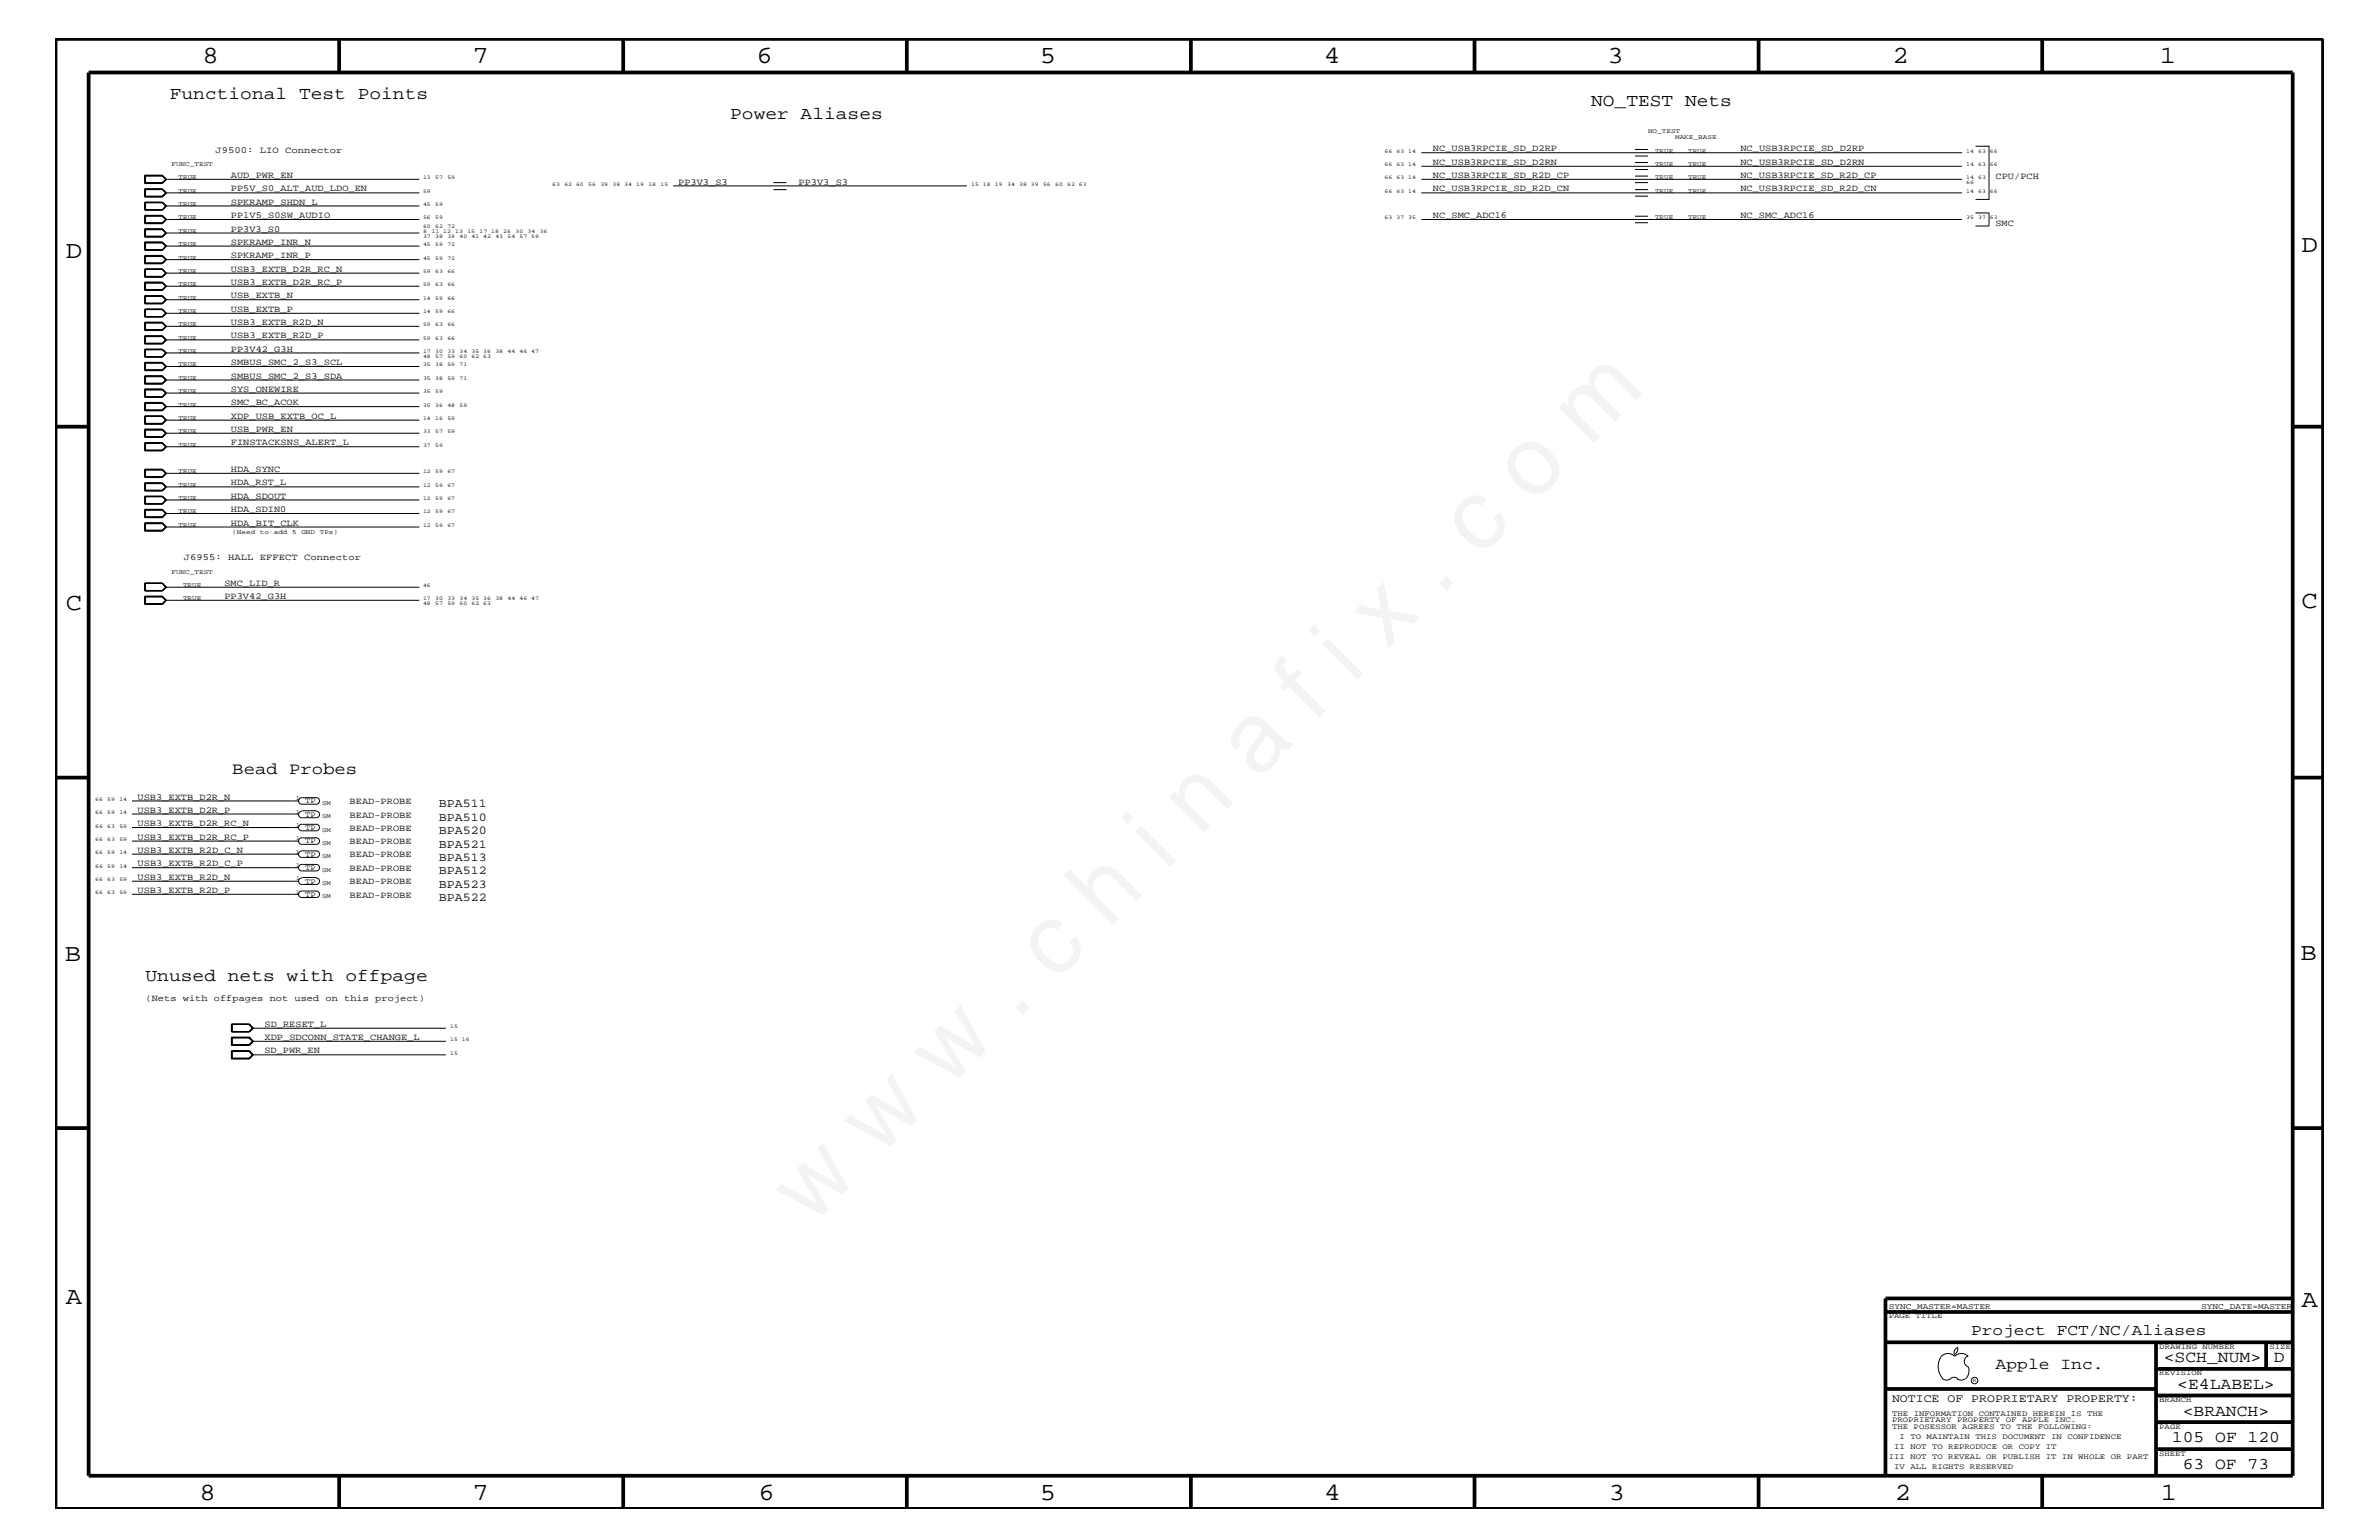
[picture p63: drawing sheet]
<svg xmlns="http://www.w3.org/2000/svg" width="432mm" height="279mm" viewBox="0 0 432 279" stroke-linecap="round" stroke-linejoin="round" font-family="sans-serif">
<defs><g id="words">
<g font-size="4.5">
<text x="36.7" y="11.5">8</text>
<text x="85.8" y="11.5">7</text>
<text x="137.3" y="11.5">6</text>
<text x="188.7" y="11.5">5</text>
<text x="240.3" y="11.5">4</text>
<text x="291.8" y="11.5">3</text>
<text x="343.5" y="11.5">2</text>
<text x="392" y="11.5">1</text>
<text x="11.9" y="46.8">D</text>
<text x="417.7" y="45.7">D</text>
<text x="11.9" y="110.6">C</text>
<text x="417.7" y="110.3">C</text>
<text x="11.8" y="174.3">B</text>
<text x="417.6" y="174.2">B</text>
<text x="11.9" y="236.7">A</text>
<text x="417.7" y="237.1">A</text>
<text x="36.2" y="272.1">8</text>
<text x="85.8" y="272.1">7</text>
<text x="137.7" y="272.1">6</text>
<text x="188.7" y="272.1">5</text>
<text x="240.4" y="272.1">4</text>
<text x="292" y="272.1">3</text>
<text x="343.9" y="272.1">2</text>
<text x="392.2" y="272.1">1</text>
</g>
<g font-size="3.2">
<text x="30.8" y="18">Functional Test Points</text>
<text x="132.5" y="21.6">Power Aliases</text>
<text x="288.8" y="19.2">NO_TEST Nets</text>
<text x="26.4" y="178">Unused nets with offpage</text>
</g>
<g font-size="3">
<text x="42.2" y="140.4">Bead Probes</text>
<text x="362.2" y="248.4">Apple Inc.</text>
<text x="392.7" y="247.1">&lt;SCH_NUM&gt;</text>
<text x="395.2" y="252">&lt;E4LABEL&gt;</text>
<text x="412.7" y="247.1">D</text>
<text x="396.2" y="256.8">&lt;BRANCH&gt;</text>
<text x="394.2" y="261.6">105 OF 120</text>
<text x="396.2" y="266.6">63 OF 73</text>
</g>
<text font-size="2.9" x="357.8" y="242.3">Project FCT/NC/Aliases</text>
<g font-size="2.2">
<text x="79.6" y="149">BPA510</text>
<text x="79.6" y="146.5">BPA511</text>
<text x="79.6" y="153.8">BPA521</text>
<text x="79.6" y="151.3">BPA520</text>
<text x="79.6" y="161.1">BPA523</text>
<text x="79.6" y="158.6">BPA512</text>
<text x="79.6" y="156.2">BPA513</text>
<text x="79.6" y="163.5">BPA522</text>
</g>
<text font-size="2.1" x="343.4" y="254.4">NOTICE OF PROPRIETARY PROPERTY:</text>
<g font-size="1.7">
<text x="39.1" y="27.7">J9500: LIO Connector</text>
<text x="260.1" y="27.5">NC_USB3RPCIE_SD_D2RP</text>
<text x="260.1" y="29.9">NC_USB3RPCIE_SD_D2RN</text>
<text x="315.9" y="27.5">NC_USB3RPCIE_SD_D2RP</text>
<text x="315.9" y="29.9">NC_USB3RPCIE_SD_D2RN</text>
<text x="41.9" y="34.7">PP5V_S0_ALT_AUD_LDO_EN</text>
<text x="41.9" y="32.3">AUD_PWR_EN</text>
<text x="123.1" y="33.6">PP3V3_S3</text>
<text x="144.9" y="33.6">PP3V3_S3</text>
<text x="260.1" y="34.7">NC_USB3RPCIE_SD_R2D_CN</text>
<text x="260.1" y="32.3">NC_USB3RPCIE_SD_R2D_CP</text>
<text x="315.9" y="34.7">NC_USB3RPCIE_SD_R2D_CN</text>
<text x="315.9" y="32.3">NC_USB3RPCIE_SD_R2D_CP</text>
<text x="362.2" y="32.5">CPU/PCH</text>
<text x="41.9" y="39.6">PP1V5_S0SW_AUDIO</text>
<text x="41.9" y="37.2">SPKRAMP_SHDN_L</text>
<text x="260.1" y="39.6">NC_SMC_ADC16</text>
<text x="315.9" y="39.6">NC_SMC_ADC16</text>
<text x="362.2" y="41">SMC</text>
<text x="41.9" y="46.8">SPKRAMP_INR_P</text>
<text x="41.9" y="44.4">SPKRAMP_INR_N</text>
<text x="41.9" y="42">PP3V3_S0</text>
<text x="41.9" y="51.7">USB3_EXTB_D2R_RC_P</text>
<text x="41.9" y="49.3">USB3_EXTB_D2R_RC_N</text>
<text x="41.9" y="59">USB3_EXTB_R2D_N</text>
<text x="41.9" y="56.6">USB_EXTB_P</text>
<text x="41.9" y="54.1">USB_EXTB_N</text>
<text x="41.9" y="63.9">PP3V42_G3H</text>
<text x="41.9" y="61.4">USB3_EXTB_R2D_P</text>
<text x="41.9" y="71.1">SYS_ONEWIRE</text>
<text x="41.9" y="68.7">SMBUS_SMC_2_S3_SDA</text>
<text x="41.9" y="66.2">SMBUS_SMC_2_S3_SCL</text>
<text x="41.9" y="73.5">SMC_BC_ACOK</text>
<text x="41.9" y="76">XDP_USB_EXTB_OC_L</text>
<text x="41.9" y="80.8">FINSTACKSNS_ALERT_L</text>
<text x="41.9" y="78.3">USB_PWR_EN</text>
<text x="41.9" y="88.1">HDA_RST_L</text>
<text x="41.9" y="85.6">HDA_SYNC</text>
<text x="41.9" y="92.9">HDA_SDIN0</text>
<text x="41.9" y="90.5">HDA_SDOUT</text>
<text x="41.9" y="95.4">HDA_BIT_CLK</text>
<text x="33.4" y="101.6">J6955: HALL EFFECT Connector</text>
<text x="40.7" y="106.3">SMC_LID_R</text>
<text x="40.7" y="108.7">PP3V42_G3H</text>
<text x="25" y="145.1">USB3_EXTB_D2R_N</text>
<text x="25" y="147.5">USB3_EXTB_D2R_P</text>
<text x="25" y="149.9">USB3_EXTB_D2R_RC_N</text>
<text x="63.5" y="148.4">BEAD-PROBE</text>
<text x="63.5" y="145.9">BEAD-PROBE</text>
<text x="25" y="152.3">USB3_EXTB_D2R_RC_P</text>
<text x="25" y="154.7">USB3_EXTB_R2D_C_N</text>
<text x="63.5" y="153.2">BEAD-PROBE</text>
<text x="63.5" y="155.6">BEAD-PROBE</text>
<text x="63.5" y="150.7">BEAD-PROBE</text>
<text x="25" y="159.6">USB3_EXTB_R2D_N</text>
<text x="25" y="157.2">USB3_EXTB_R2D_C_P</text>
<text x="25" y="162">USB3_EXTB_R2D_P</text>
<text x="63.5" y="160.5">BEAD-PROBE</text>
<text x="63.5" y="158">BEAD-PROBE</text>
<text x="63.5" y="162.8">BEAD-PROBE</text>
<text x="26.4" y="181.6">(Nets with offpages not used on this project)</text>
<text x="48" y="188.7">XDP_SDCONN_STATE_CHANGE_L</text>
<text x="48" y="186.3">SD_RESET_L</text>
<text x="48" y="191.1">SD_PWR_EN</text>
</g>
<g font-size="1.5">
<text x="342.8" y="237.4">SYNC_MASTER=MASTER</text>
<text x="399.5" y="237.4">SYNC_DATE=MASTER</text>
</g>
<g font-size="1.4">
<text x="55.4" y="148.2">TP</text>
<text x="55.4" y="145.7">TP</text>
<text x="55.4" y="153">TP</text>
<text x="55.4" y="155.5">TP</text>
<text x="55.4" y="150.7">TP</text>
<text x="55.4" y="160.3">TP</text>
<text x="55.4" y="157.9">TP</text>
<text x="55.4" y="162.8">TP</text>
<text x="342.8" y="239.2">PAGE TITLE</text>
<text x="391.9" y="244.7">DRAWING NUMBER</text>
<text x="411.9" y="244.7">SIZE</text>
<text x="391.9" y="249.5">REVISION</text>
<text x="343.4" y="256.8">THE INFORMATION CONTAINED HEREIN IS THE</text>
<text x="391.9" y="254.4">BRANCH</text>
<text x="343.4" y="258">PROPRIETARY PROPERTY OF APPLE INC.</text>
<text x="343.4" y="259.3">THE POSESSOR AGREES TO THE FOLLOWING:</text>
<text x="343.8" y="262.9">II NOT TO REPRODUCE OR COPY IT</text>
<text x="344.8" y="261.1">I TO MAINTAIN THIS DOCUMENT IN CONFIDENCE</text>
<text x="391.9" y="259.3">PAGE</text>
<text x="342.8" y="264.7">III NOT TO REVEAL OR PUBLISH IT IN WHOLE OR PART</text>
<text x="343.8" y="266.6">IV ALL RIGHTS RESERVED</text>
<text x="391.9" y="264.1">SHEET</text>
</g>
<g font-size="1.2">
<text x="299.1" y="24.1">NO_TEST</text>
<text x="300.4" y="27.7">TRUE</text>
<text x="304" y="25.3">MAKE_BASE</text>
<text x="306.4" y="27.7">TRUE</text>
<text x="31.1" y="30.2">FUNC_TEST</text>
<text x="32.4" y="35">TRUE</text>
<text x="32.4" y="32.5">TRUE</text>
<text x="300.4" y="30.2">TRUE</text>
<text x="300.4" y="32.5">TRUE</text>
<text x="300.4" y="35">TRUE</text>
<text x="306.4" y="30.2">TRUE</text>
<text x="306.4" y="32.5">TRUE</text>
<text x="306.4" y="35">TRUE</text>
<text x="32.4" y="39.8">TRUE</text>
<text x="32.4" y="37.4">TRUE</text>
<text x="300.4" y="39.8">TRUE</text>
<text x="306.4" y="39.8">TRUE</text>
<text x="32.4" y="47.1">TRUE</text>
<text x="32.4" y="44.6">TRUE</text>
<text x="32.4" y="42.3">TRUE</text>
<text x="32.4" y="51.9">TRUE</text>
<text x="32.4" y="49.6">TRUE</text>
<text x="32.4" y="59.2">TRUE</text>
<text x="32.4" y="56.8">TRUE</text>
<text x="32.4" y="54.4">TRUE</text>
<text x="32.4" y="64">TRUE</text>
<text x="32.4" y="61.7">TRUE</text>
<text x="32.4" y="71.3">TRUE</text>
<text x="32.4" y="68.9">TRUE</text>
<text x="32.4" y="66.5">TRUE</text>
<text x="32.4" y="73.8">TRUE</text>
<text x="32.4" y="76.2">TRUE</text>
<text x="32.4" y="81.1">TRUE</text>
<text x="32.4" y="78.6">TRUE</text>
<text x="32.4" y="88.3">TRUE</text>
<text x="32.4" y="85.9">TRUE</text>
<text x="32.4" y="93.2">TRUE</text>
<text x="32.4" y="90.7">TRUE</text>
<text x="32.4" y="95.6">TRUE</text>
<text x="42.2" y="96.8">(Need</text>
<text x="47.2" y="96.8">to</text>
<text x="49.7" y="96.8">add</text>
<text x="53" y="96.8">5</text>
<text x="54.7" y="96.8">GND</text>
<text x="58" y="96.8">TPs)</text>
<text x="31.1" y="104.1">FUNC_TEST</text>
<text x="33.2" y="106.5">TRUE</text>
<text x="33.2" y="108.9">TRUE</text>
<text x="53.7" y="145.1">1</text>
<text x="58.5" y="148.4">SM</text>
<text x="58.5" y="146">SM</text>
<text x="53.7" y="154.9">1</text>
<text x="58.5" y="153.3">SM</text>
<text x="58.5" y="155.7">SM</text>
<text x="58.5" y="150.9">SM</text>
<text x="58.5" y="160.6">SM</text>
<text x="58.5" y="158.2">SM</text>
<text x="58.5" y="163">SM</text>
</g>
<g font-size="1.1">
<text x="53.8" y="147.6">1</text>
<text x="53.8" y="152.4">1</text>
<text x="53.8" y="150.1">1</text>
<text x="53.8" y="159.7">1</text>
<text x="53.8" y="157.3">1</text>
<text x="53.8" y="162.2">1</text>
</g>
<g font-size="1">
<text x="251.3" y="27.7">66</text>
<text x="253.5" y="27.7">63 14</text>
<text x="356.9" y="27.7">14</text>
<text x="359.1" y="27.7">63 66</text>
<text x="76.8" y="35">59</text>
<text x="76.8" y="32.5">13</text>
<text x="79" y="32.5">57</text>
<text x="81.2" y="32.5">59</text>
<text x="100.2" y="33.7">63</text>
<text x="102.4" y="33.7">62 60</text>
<text x="106.8" y="33.7">56</text>
<text x="109" y="33.7">39</text>
<text x="111.2" y="33.7">38 34</text>
<text x="115.5" y="33.7">19</text>
<text x="117.7" y="33.7">18</text>
<text x="119.9" y="33.7">15</text>
<text x="176.3" y="33.7">15 18</text>
<text x="180.6" y="33.7">19</text>
<text x="182.8" y="33.7">34</text>
<text x="185" y="33.7">38 39</text>
<text x="189.3" y="33.7">56</text>
<text x="191.5" y="33.7">60</text>
<text x="193.7" y="33.7">62 63</text>
<text x="251.3" y="35">66</text>
<text x="251.3" y="32.5">66</text>
<text x="251.3" y="30.2">66</text>
<text x="253.5" y="32.5">63 14</text>
<text x="253.5" y="35">63 14</text>
<text x="253.5" y="30.2">63 14</text>
<text x="356.9" y="35">14</text>
<text x="356.9" y="30.2">14</text>
<text x="356.9" y="32.5">14</text>
<text x="356.9" y="33.4">66</text>
<text x="359.1" y="35">63 66</text>
<text x="359.1" y="30.2">63 66</text>
<text x="359.1" y="32.5">63</text>
<text x="76.8" y="41.3">60</text>
<text x="76.8" y="39.8">56</text>
<text x="76.8" y="37.4">45</text>
<text x="79" y="41.3">62</text>
<text x="79" y="39.8">59</text>
<text x="79" y="37.4">59</text>
<text x="81.2" y="41.3">72</text>
<text x="251.3" y="39.8">63</text>
<text x="253.5" y="39.8">37 35</text>
<text x="356.9" y="39.8">35</text>
<text x="359.1" y="39.8">37 63</text>
<text x="76.8" y="42.3">8</text>
<text x="76.8" y="43.1">37</text>
<text x="76.8" y="47.1">45</text>
<text x="76.8" y="44.6">45</text>
<text x="78.3" y="42.3">11 12</text>
<text x="79" y="43.1">38</text>
<text x="79" y="47.1">59</text>
<text x="79" y="44.6">59</text>
<text x="81.2" y="43.1">39</text>
<text x="81.2" y="47.1">72</text>
<text x="81.2" y="44.6">72</text>
<text x="82.6" y="42.3">13</text>
<text x="83.4" y="43.1">40</text>
<text x="84.8" y="42.3">15</text>
<text x="85.6" y="43.1">41 42</text>
<text x="87" y="42.3">17 18</text>
<text x="89.9" y="43.1">43</text>
<text x="91.4" y="42.3">26</text>
<text x="92.1" y="43.1">54</text>
<text x="93.6" y="42.3">30</text>
<text x="94.3" y="43.1">57 59</text>
<text x="95.8" y="42.3">34</text>
<text x="98" y="42.3">36</text>
<text x="76.8" y="51.9">59</text>
<text x="76.8" y="49.6">59</text>
<text x="79" y="51.9">63</text>
<text x="79" y="49.6">63</text>
<text x="81.2" y="51.9">66</text>
<text x="81.2" y="49.6">66</text>
<text x="76.8" y="59.2">59</text>
<text x="76.8" y="56.8">14</text>
<text x="76.8" y="54.4">14</text>
<text x="79" y="59.2">63</text>
<text x="79" y="56.8">59</text>
<text x="79" y="54.4">59</text>
<text x="81.2" y="59.2">66</text>
<text x="81.2" y="56.8">66</text>
<text x="81.2" y="54.4">66</text>
<text x="76.8" y="64">17</text>
<text x="76.8" y="65">48</text>
<text x="76.8" y="61.7">59</text>
<text x="79" y="64">30</text>
<text x="79" y="65">57</text>
<text x="79" y="61.7">63</text>
<text x="81.2" y="64">33</text>
<text x="81.2" y="65">59</text>
<text x="81.2" y="61.7">66</text>
<text x="83.4" y="64">34</text>
<text x="83.4" y="65">60</text>
<text x="85.6" y="64">35 36</text>
<text x="85.6" y="65">62 63</text>
<text x="89.9" y="64">38</text>
<text x="92.1" y="64">44</text>
<text x="94.3" y="64">46 47</text>
<text x="76.8" y="71.3">35</text>
<text x="76.8" y="68.9">35</text>
<text x="76.8" y="66.5">35</text>
<text x="79" y="71.3">59</text>
<text x="79" y="68.9">38</text>
<text x="79" y="66.5">38</text>
<text x="81.2" y="68.9">59</text>
<text x="81.2" y="66.5">59</text>
<text x="83.4" y="68.9">71</text>
<text x="83.4" y="66.5">71</text>
<text x="76.8" y="76.2">14</text>
<text x="76.8" y="73.8">35</text>
<text x="79" y="76.2">16</text>
<text x="79" y="73.8">36</text>
<text x="81.2" y="76.2">59</text>
<text x="81.2" y="73.8">48</text>
<text x="83.4" y="73.8">59</text>
<text x="76.8" y="81.1">37</text>
<text x="76.8" y="78.6">33</text>
<text x="79" y="81.1">59</text>
<text x="79" y="78.6">57</text>
<text x="81.2" y="78.6">59</text>
<text x="76.8" y="88.3">12</text>
<text x="76.8" y="85.9">12</text>
<text x="79" y="88.3">59</text>
<text x="79" y="85.9">59</text>
<text x="81.2" y="88.3">67</text>
<text x="81.2" y="85.9">67</text>
<text x="76.8" y="93.2">12</text>
<text x="76.8" y="90.7">12</text>
<text x="76.8" y="95.6">12</text>
<text x="79" y="93.2">59</text>
<text x="79" y="90.7">59</text>
<text x="79" y="95.6">59</text>
<text x="81.2" y="93.2">67</text>
<text x="81.2" y="90.7">67</text>
<text x="81.2" y="95.6">67</text>
<text x="76.8" y="106.5">46</text>
<text x="76.8" y="108.9">17</text>
<text x="76.8" y="109.8">48</text>
<text x="79" y="108.9">30</text>
<text x="79" y="109.8">57</text>
<text x="81.2" y="108.9">33</text>
<text x="81.2" y="109.8">59</text>
<text x="83.4" y="108.9">34</text>
<text x="83.4" y="109.8">60</text>
<text x="85.6" y="108.9">35 36</text>
<text x="85.6" y="109.8">62 63</text>
<text x="89.9" y="108.9">38</text>
<text x="92.1" y="108.9">44</text>
<text x="94.3" y="108.9">46 47</text>
<text x="17.3" y="145.3">66</text>
<text x="17.3" y="147.7">66</text>
<text x="19.5" y="145.3">59</text>
<text x="19.5" y="147.7">59</text>
<text x="21.7" y="145.3">14</text>
<text x="21.7" y="147.7">14</text>
<text x="17.3" y="150.1">66</text>
<text x="17.3" y="152.6">66</text>
<text x="17.3" y="155">66</text>
<text x="19.5" y="150.1">63</text>
<text x="19.5" y="152.6">63</text>
<text x="19.5" y="155">59</text>
<text x="21.7" y="150.1">59</text>
<text x="21.7" y="152.6">59</text>
<text x="21.7" y="155">14</text>
<text x="17.3" y="159.9">66</text>
<text x="17.3" y="157.4">66</text>
<text x="19.5" y="159.9">63</text>
<text x="19.5" y="157.4">59</text>
<text x="21.7" y="159.9">59</text>
<text x="21.7" y="157.4">14</text>
<text x="17.3" y="162.2">66</text>
<text x="19.5" y="162.2">63</text>
<text x="21.7" y="162.2">59</text>
<text x="81.7" y="188.9">15 16</text>
<text x="81.7" y="186.5">15</text>
<text x="81.7" y="191.4">15</text>
<text x="358.1" y="250.7">R</text>
</g>
</g></defs>
<g fill="none" stroke="#000" stroke-width=".18">
<path d="M26.2 31.8h3.3l.7 .7-.7 .8h-3.3zM26.2 34.2h3.3l.7 .8-.7 .8h-3.3zM26.2 39.1h3.3l.7 .7-.7 .8h-3.3zM26.3 31.9h3.2l.6 .6-.6 .7h-3.2zM26.3 34.3h3.2l.6 .7-.6 .7h-3.2zM26.3 36.7v1.4M26.3 39.1h3.2l.6 .7-.6 .7h-3.2zM26.3 38h3.2M26.3 36.8h3.2M26.4 31.9h3.1l.6 .6-.6 .6h-3.1zM26.4 34.4h3.1l.6 .6-.6 .6h-3.1zM26.4 36.8v1.2"/>
<path d="M26.4 39.2h3.1l.6 .6-.6 .6h-3.1zM29.5 36.7h-3.3v1.4h3.3M29.5 36.7l.7 .7-.7 .7M29.5 36.7l.6 .7M29.5 36.8l.6 .6M30.1 39.8h46M30.1 32.5h46M30.1 35h46M30.1 37.4l-.6 .6M30.1 37.4h46M30.1 37.4l-.6 .7M122.2 33.7h53.3"/>
<path d="M140.4 33.1h2.3M140.4 34.4h2.3M258 39.8h98.1M258 32.5h98.1M258 35h98.1M258 30.2h98.1M258 27.7h98.1M296.8 39.2h2.3M296.8 31.9h2.3M296.8 33.1h2.3M296.8 34.4h2.3M296.8 35.6h2.3"/>
<path d="M296.8 29.5h2.3M296.8 30.8h2.3M296.8 27.1h2.3M296.8 28.3h2.3M358.6 26.5h2.4v9.7h-2.4M358.6 38.6h2.4v2.4h-2.4M26.2 41.5h3.3l.7 .8-.7 .7h-3.3zM26.2 43.9h3.3l.7 .7-.7 .8h-3.3zM26.2 46.3h3.3l.7 .8-.7 .8h-3.3zM26.2 48.8h3.3l.7 .8-.7 .7h-3.3zM26.2 51.2h3.3l.7 .7-.7 .8h-3.3zM26.2 53.6h3.3l.7 .8-.7 .7h-3.3z"/>
<path d="M26.2 58.4h3.3l.7 .8-.7 .8h-3.3zM26.3 41.5v1.5h3.2l.6-.7M26.3 46.4h3.2l.6 .7-.6 .7h-3.2zM26.3 48.8v1.4h3.2l.6-.6M26.3 53.7h3.2l.6 .7-.6 .7h-3.2zM26.3 56.1v1.4M26.3 58.5h3.2l.6 .7-.6 .7h-3.2zM26.3 57.4h3.2M26.3 56.2h3.2M26.3 45.3h3.2M26.3 44.1h3.2M26.3 42.9h3.2"/>
<path d="M26.3 41.6h3.2l.6 .7M26.3 51.3h3.2M26.3 50.2h3.2M26.3 48.9h3.2M26.4 44.1v1.2M26.4 46.5h3.1l.6 .6-.6 .6h-3.1zM26.4 48.9v1.3M26.4 51.3v1.2h3.1l.6-.6M26.4 53.8h3.1l.6 .6-.6 .6h-3.1zM26.4 56.2v1.2M26.4 58.6h3.1l.6 .6-.6 .6h-3.1zM29.5 56.1h-3.3v1.4h3.3"/>
<path d="M29.5 56.1l.7 .7-.7 .7M29.5 56.1l.6 .7M29.5 56.2l.6 .6M29.5 44.1l.6 .5M29.5 41.5l.6 .8M29.5 51.3l.6 .6M29.5 48.8l.6 .8M29.5 48.9l.6 .7M30.1 42.3l-.6-.6h-3.1v1.2M30.1 54.4h46M30.1 56.8l-.6 .6M30.1 56.8h46"/>
<path d="M30.1 44.6l-.6 .7M30.1 44.6h46M30.1 47.1h46M30.1 42.3l-.6 .6M30.1 42.3h46M30.1 51.9h46M30.1 49.6l-.6 .6M30.1 49.6h46M30.1 59.2h46M30.1 44.6l-.6-.6h-3.2v1.4M30.1 51.9l-.6-.6h-3.2v1.4M30.1 56.8l-.6 .7"/>
<path d="M30.1 44.6l-.6 .8M30.1 51.9l-.6 .7h-3.2M30.1 51.9l-.6 .8M296.8 40.4h2.3M26.2 60.9h3.3l.7 .8-.7 .7h-3.3zM26.2 65.7h3.3l.7 .8-.7 .8h-3.3zM26.2 68.2h3.3l.7 .7-.7 .8h-3.3zM26.2 70.6h3.3l.7 .7-.7 .8h-3.3zM26.2 73h3.3l.7 .8-.7 .7h-3.3zM26.2 75.5h3.3l.7 .7-.7 .8h-3.3zM26.2 77.8h3.3l.7 .8-.7 .8h-3.3zM26.3 64.7h3.2"/>
<path d="M26.3 61h3.2l.6 .7-.6 .6h-3.2zM26.3 63.4v1.4M26.3 65.8h3.2l.6 .7-.6 .7h-3.2zM26.3 68.2v1.4h3.2l.6-.7M26.3 73.1h3.2l.6 .7-.6 .7h-3.2zM26.3 75.5v1.4h3.2l.6-.7M26.3 63.4h3.2M26.3 69.5h3.2M26.3 68.3h3.2l.6 .6M26.3 78h3.2M26.3 72h3.2M26.3 70.7h3.2"/>
<path d="M26.3 76.8h3.2M26.3 75.6h3.2M26.4 61.1h3.1l.6 .6-.6 .6h-3.1zM26.4 63.4v1.3M26.4 65.9h3.1l.6 .6-.6 .6h-3.1zM26.4 70.7v1.3M26.4 73.2h3.1l.6 .6-.6 .6h-3.1zM26.4 75.6v1.2M26.4 78v1.2h3.1l.6-.6M29.5 63.4h-3.3v1.4h3.3M29.5 63.4l.7 .6-.7 .8M29.5 63.4l.6 .6"/>
<path d="M29.5 68.2l.6 .7M29.5 78l.6 .6M29.5 70.7l.6 .6M29.5 75.5l.6 .7M29.5 75.6l.6 .6M30.1 64l-.6 .7M30.1 68.9l-.6-.5h-3.1v1.1M30.1 64h46M30.1 66.5h46M30.1 68.9l-.6 .6M30.1 68.9h46M30.1 73.8h46"/>
<path d="M30.1 78.6h46M30.1 71.3l-.6 .7M30.1 71.3h46M30.1 76.2l-.6 .6M30.1 76.2h46M30.1 61.7h46M30.1 64l-.6 .8M30.1 71.3l-.6-.7h-3.2v1.5M30.1 78.6l-.6-.7h-3.2v1.5M30.1 78.6l-.6 .7h-3.2M30.1 78.6l-.6 .8M30.1 71.3l-.6 .8"/>
<path d="M26.2 80.3h3.3l.7 .8-.7 .7h-3.3zM26.2 85.1h3.3l.7 .8-.7 .7h-3.3zM26.2 87.6h3.3l.7 .7-.7 .8h-3.3zM26.2 92.4h3.3l.7 .8-.7 .7h-3.3zM26.2 94.9h3.3l.7 .7-.7 .8h-3.3zM26.3 80.4h3.2l.6 .7-.6 .6h-3.2zM26.3 85.2h3.2l.6 .7-.6 .7h-3.2zM26.3 87.7h3.2l.6 .6-.6 .7h-3.2zM26.3 90v1.5M26.3 92.5h3.2l.6 .7-.6 .6h-3.2zM26.3 94.9v1.4h3.2l.6-.7M26.3 91.4h3.2"/>
<path d="M26.3 90.1h3.2M26.3 96.2h3.2M26.3 94.9h3.2l.6 .7M26.4 80.5h3.1l.6 .6-.6 .5h-3.1zM26.4 85.3h3.1l.6 .6-.6 .6h-3.1zM26.4 87.7h3.1l.6 .6-.6 .6h-3.1zM26.4 90.1v1.3M26.4 92.6h3.1l.6 .6-.6 .6h-3.1zM29.5 90h-3.3v1.5h3.3M29.5 90l.7 .7-.7 .8M29.5 90l.6 .7M29.5 90.1l.6 .6"/>
<path d="M29.5 94.9l.6 .7M30.1 95.6l-.6-.6h-3.1v1.2M30.1 90.7l-.6 .7M30.1 90.7h46M30.1 81.1h46M30.1 95.6l-.6 .6M30.1 95.6h46M30.1 93.2h46M30.1 88.3h46M30.1 85.9h46M30.1 90.7l-.6 .8M26.2 108.1h3.3l.7 .8-.7 .8h-3.3z"/>
<path d="M26.3 105.8v1.4M26.3 107.1h3.2M26.3 105.9h3.2M26.4 105.9v1.2M26.4 108.3h3.1l.6 .6-.6 .6h-3.1zM29.5 105.8h-3.3v1.4h3.3M29.5 105.8l.7 .7-.7 .7M29.5 105.8l.6 .7M29.5 105.9l.6 .6M30.1 106.5l-.6 .6M30.1 106.5h46M30.1 108.9h46"/>
<path d="M30.1 108.9l-.6-.7h-3.2v1.5M30.1 106.5l-.6 .7M30.1 108.9l-.6 .7h-3.2M30.1 108.9l-.6 .8M24 159.9h30.3M24 157.4h30.3M24 152.6h30.3M24 155h30.3M24 150.1h30.3M24 147.7h30.3M24 145.3h30.3M54.9 159.3a.6 .6 0 0 0-.7 .6 .6 .6 0 0 0 .7 .6h2.4a.59 .59 0 0 0 .7-.6 .59 .59 0 0 0-.7-.6"/>
<path d="M54.9 147.2a.6 .6 0 0 0-.7 .6 .6 .6 0 0 0 .7 .6h2.4a.59 .59 0 0 0 .7-.6 .59 .59 0 0 0-.7-.6M54.9 144.7a.59 .59 0 0 0-.7 .6 .59 .59 0 0 0 .7 .6M54.9 159.2h2.5M54.9 147.1h2.5M54.9 144.7h2.5M54.9 145.9h2.4M57.3 144.7a.59 .59 0 0 1 .7 .6 .59 .59 0 0 1-.7 .6M57.4 156.8h-2.5a.6 .6 0 0 0-.7 .6 .6 .6 0 0 0 .7 .6h2.4a.59 .59 0 0 0 .7-.6 .59 .59 0 0 0-.7-.6M57.4 152h-2.5a.6 .6 0 0 0-.7 .6 .6 .6 0 0 0 .7 .6h2.4a.59 .59 0 0 0 .7-.6 .59 .59 0 0 0-.7-.6M57.4 154.4h-2.5a.6 .6 0 0 0-.7 .6 .6 .6 0 0 0 .7 .6h2.4a.59 .59 0 0 0 .7-.6 .59 .59 0 0 0-.7-.6M57.4 149.5l-2.5 .1a.6 .6 0 0 0-.7 .6 .6 .6 0 0 0 .7 .5h2.4a.59 .59 0 0 0 .7-.6 .59 .59 0 0 0-.7-.5M24 162.2h30.3"/>
<path d="M57.4 161.7h-2.5a.6 .6 0 0 0-.7 .6 .6 .6 0 0 0 .7 .5h2.4a.59 .59 0 0 0 .7-.6 .59 .59 0 0 0-.7-.5M42 188.2h3.3l.7 .7-.7 .8h-3.3zM42 185.8h3.3l.7 .7-.7 .7h-3.3zM42 190.6h3.3l.7 .8-.7 .7h-3.3zM42.1 185.8v1.4M42.1 187.1h3.1M42.1 185.9h3.1M42.2 188.3h3l.6 .6-.6 .6h-3zM42.2 185.9v1.2M42.2 190.8h3l.6 .6-.6 .6h-3zM45.2 188.2l.7 .7-.7 .7h-3.1M45.2 188.2h-3.1v1.5"/>
<path d="M45.2 190.7h-3.1v1.4h3.1M45.2 188.2l.8 .7M45.2 185.9l.7 .6-.7 .6M45.2 185.8l.8 .7M45.2 185.9l.6 .6M45.2 190.7l.7 .7-.7 .7M45.2 190.7l.8 .7M45.8 188.9h35.1M45.8 186.5l-.6 .6M45.8 186.5h35.1M45.8 191.4h35.1M46 188.9l-.8 .8"/>
<path d="M46 186.5l-.8 .7M46 191.4l-.8 .7M352.3 246.1a1.72 1.72 0 0 1 2.5 0 1.69 1.69 0 0 1 2.4 0M352.4 246a3.2 3.2 0 0 0 .4 4.3l.8 .1 .4-.2M354 250.2l.7-.3 .7 .3M355.2 250.2l.7 .2 .7-.2M355.3 244.4v.3a1.18 1.18 0 0 1-.6 1.1M355.4 244.4a.99 .99 0 0 0-.6 1.4M357.2 246a1.04 1.04 0 0 0-.7 1 1.04 1.04 0 0 0 .7 1M357.3 248l.1 .7a2.11 2.11 0 0 1-.6 1.5"/>
<circle cx="358.4" cy="250.5" r=".59"/>
</g>
<g fill="none" stroke="#000" stroke-width=".68" stroke-linecap="butt">
<path d="M10.1 7.1h411.5v266.7h-411.5zM16.1 13.2h400v254.5h-400zM61.6 7.1v6.1M113.1 7.1v6.1M164.6 7.1v6.1M216.2 7.1v6.1M267.6 7.1v6.1M319.2 7.1v6.1M370.7 7.1v6.1M10.1 77.4h6M416.1 77.4h5.5M10.1 141.1h6"/>
<path d="M416.1 141.1h5.5M10.1 204.7h6M416.1 204.7h5.5M342.2 238h73.9M416.1 235.6h-73.9v32.1M342.2 243.5h73.9M342.2 252h49.1M391.3 248.4h24.8M391.3 243.5v24.2M391.3 258h24.8M391.3 253.2h24.8M411.3 243.5v4.9"/>
<path d="M61.6 267.7v6.1M113.1 267.7v6.1M164.6 267.7v6.1M216.2 268v5.8M267.6 267.7v6.1M319.2 267.7v6.1M370.7 267.7v6.1M391.3 262.9h24.8"/>
</g>
<use href="#words"/>
</svg>
